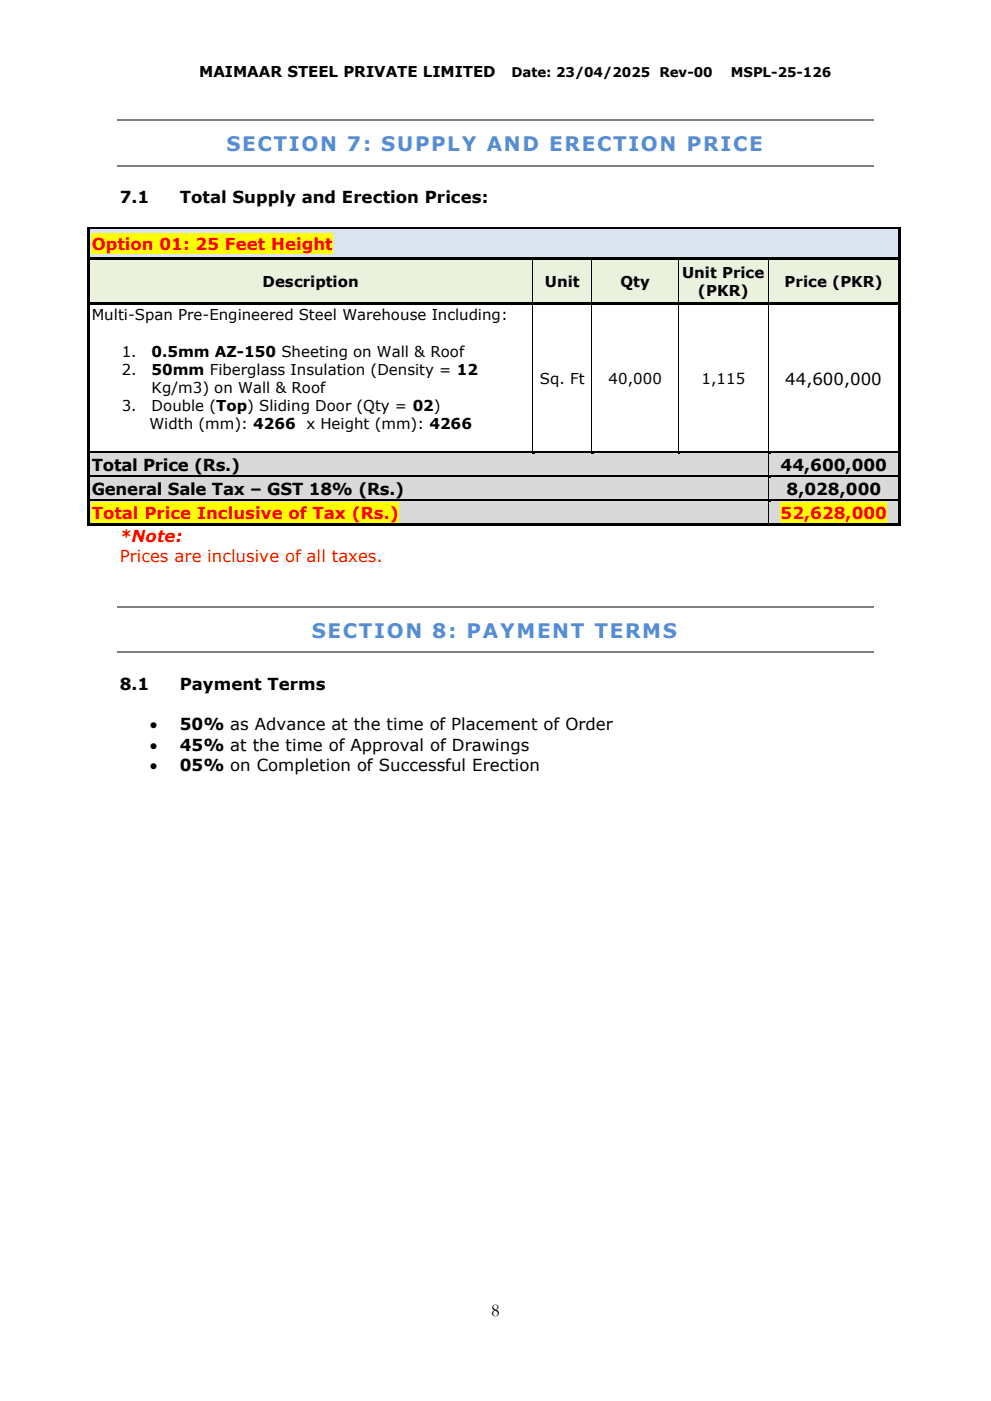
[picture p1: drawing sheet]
<svg xmlns="http://www.w3.org/2000/svg" width="210mm" height="297mm" viewBox="0 0 210 297" stroke-linecap="round" stroke-linejoin="round" font-family="sans-serif">
<defs><g id="words">
<g font-size="4.2" fill="#548dd4">
<text x="48" y="32.1">SECTION 7: SUPPLY AND ERECTION PRICE</text>
<text x="66.1" y="135.1">SECTION 8: PAYMENT TERMS</text>
</g>
<text font-size="3.9" x="104.1" y="278.9">8</text>
<g font-size="3.5">
<text x="25.4" y="43.1">7.1</text>
<text x="38.1" y="43.1">Total Supply and Erection Prices:</text>
<text x="166.4" y="81.5">44,600,000</text>
<text x="19.4" y="99.8">Total Price (Rs.)</text>
<text x="165.5" y="99.8">44,600,000</text>
<text x="19.4" y="104.9">General Sale Tax – GST 18% (Rs.)</text>
<text x="166.7" y="104.9">8,028,000</text>
<text x="25.4" y="146.2">8.1</text>
<text x="38.1" y="146.2">Payment Terms</text>
<text x="31.8" y="154.7">•</text>
<text x="38.1" y="154.7">50% as Advance at the time of Placement of Order</text>
<text x="31.8" y="159.1">•</text>
<text x="38.1" y="159.1">45% at the time of Approval of Drawings</text>
<text x="31.8" y="163.3">•</text>
<text x="38.1" y="163.3">05% on Completion of Successful Erection</text>
</g>
<g font-size="3.5" fill="#f00">
<text x="19.4" y="53.1">Option 01: 25 Feet Height</text>
<text x="19.4" y="110">Total Price Inclusive of Tax (Rs.)</text>
<text x="165.5" y="110">52,628,000</text>
<text x="25.4" y="114.9">*Note:</text>
<text x="25.4" y="119.2">Prices are inclusive of all taxes.</text>
</g>
<g font-size="3.2">
<text x="42.2" y="16.3">MAIMAAR STEEL PRIVATE LIMITED</text>
<text x="144.6" y="59">Unit Price</text>
<text x="55.7" y="60.9">Description</text>
<text x="115.5" y="60.9">Unit</text>
<text x="131.5" y="60.9">Qty</text>
<text x="147.9" y="62.8">(PKR)</text>
<text x="166.3" y="60.9">Price (PKR)</text>
<text x="19.4" y="67.9">Multi-Span Pre-Engineered Steel Warehouse Including:</text>
<text x="25.8" y="75.6">1.</text>
<text x="32.1" y="75.6">0.5mm AZ-150 Sheeting on Wall &amp; Roof</text>
<text x="25.8" y="79.4">2.</text>
<text x="32.1" y="79.4">50mm Fiberglass Insulation (Density = 12</text>
<text x="32.1" y="83.3">Kg/m3) on Wall &amp; Roof</text>
<text x="114.5" y="81.4">Sq. Ft</text>
<text x="129" y="81.4">40,000</text>
<text x="148.7" y="81.4">1,115</text>
<text x="25.8" y="87.2">3.</text>
<text x="32.1" y="87.2">Double (Top) Sliding Door (Qty = 02)</text>
<text x="31.7" y="91">Width (mm): 4266</text>
<text x="65" y="91">x Height (mm): 4266</text>
</g>
<g font-size="2.8">
<text x="108.4" y="16.3">Date: 23/04/2025 Rev-00</text>
<text x="154.9" y="16.3">MSPL-25-126</text>
</g>
</g></defs>
<path d="M24.9 25.5h160.3M24.9 35.2h160.3" fill="none" stroke="#808080" stroke-width=".25"/>
<g fill="#dbe5f1">
<path d="M19 48.6h171.3v6h-171.3z" fill-rule="evenodd"/>
<path d="M19.4 49.5h170.6v4.3h-170.6z" fill-rule="evenodd"/>
</g>
<path d="M19.4 49.5h51.2v4.3h-51.2z" fill-rule="evenodd" fill="#ff0"/>
<g fill="#000">
<path d="M18.5 48.1h.5v.6h-.5z" fill-rule="evenodd"/>
<path d="M18.5 48.1h.5v.5h-.5z" fill-rule="evenodd"/>
<path d="M18.5 48.7h.5v5.9h-.5z" fill-rule="evenodd"/>
<path d="M19 48.1h171.4v.5h-171.4z" fill-rule="evenodd"/>
<path d="M190.4 48.1h.5v.6h-.5z" fill-rule="evenodd"/>
<path d="M190.4 48.1h.5v.5h-.5z" fill-rule="evenodd"/>
<path d="M190.4 48.7h.5v5.9h-.5z" fill-rule="evenodd"/>
</g>
<path d="M19 48.7h171.4" fill="none" stroke="#dbe5f1" stroke-width=".21"/>
<g fill="#eaf1dd">
<path d="M19 55.2h93.9v8.9h-93.9z" fill-rule="evenodd"/>
<path d="M19.4 57.7h92.9v3.9h-92.9z" fill-rule="evenodd"/>
<path d="M113 55.2h12.4v8.9h-12.4z" fill-rule="evenodd"/>
<path d="M113.6 57.7h11.2v3.9h-11.2z" fill-rule="evenodd"/>
<path d="M125.5 55.2h18.2v8.9h-18.2z" fill-rule="evenodd"/>
<path d="M126.1 57.7h17.1v3.9h-17.1z" fill-rule="evenodd"/>
<path d="M143.8 55.2h19v8.9h-19z" fill-rule="evenodd"/>
<path d="M144.4 55.8h17.8v3.9h-17.8z" fill-rule="evenodd"/>
<path d="M144.4 59.7h17.8v3.8h-17.8z" fill-rule="evenodd"/>
<path d="M162.9 55.2h27.4v8.9h-27.4z" fill-rule="evenodd"/>
<path d="M163.5 57.7h26.5v3.9h-26.5z" fill-rule="evenodd"/>
</g>
<g fill="#000">
<path d="M18.5 54.6h.5v.6h-.5z" fill-rule="evenodd"/>
<path d="M19 54.6h93.9v.5h-93.9z" fill-rule="evenodd"/>
</g>
<path d="M19 55.1h93.9" fill="none" stroke="#eaf1dd" stroke-width=".21"/>
<path d="M113 55.1l.4 .1z" fill-rule="evenodd" fill="#eaf1dd"/>
<g fill="#000">
<path d="M112.9 54.6h.5v.5h-.5z" fill-rule="evenodd"/>
<path d="M113.4 54.6h12v.5h-12z" fill-rule="evenodd"/>
</g>
<path d="M113.4 55.1h12" fill="none" stroke="#eaf1dd" stroke-width=".21"/>
<path d="M125.5 55.1l.4 .1z" fill-rule="evenodd" fill="#eaf1dd"/>
<g fill="#000">
<path d="M125.4 54.6h.5v.5h-.5z" fill-rule="evenodd"/>
<path d="M125.9 54.6h17.8v.5h-17.8z" fill-rule="evenodd"/>
</g>
<path d="M125.9 55.1h17.8" fill="none" stroke="#eaf1dd" stroke-width=".21"/>
<path d="M143.8 55.1l.5 .1z" fill-rule="evenodd" fill="#eaf1dd"/>
<g fill="#000">
<path d="M143.7 54.6h.6v.5h-.6z" fill-rule="evenodd"/>
<path d="M144.3 54.6h18.5v.5h-18.5z" fill-rule="evenodd"/>
</g>
<path d="M144.3 55.1h18.5" fill="none" stroke="#eaf1dd" stroke-width=".21"/>
<path d="M162.9 55.1l.4 .1z" fill-rule="evenodd" fill="#eaf1dd"/>
<g fill="#000">
<path d="M162.8 54.6h.5v.5h-.5z" fill-rule="evenodd"/>
<path d="M163.3 54.6h27.1v.5h-27.1z" fill-rule="evenodd"/>
<path d="M190.4 54.6h.5v.6h-.5z" fill-rule="evenodd"/>
<path d="M18.5 55.2h.5v8.9h-.5z" fill-rule="evenodd"/>
<path d="M18.5 64.1h.5v.6h-.5z" fill-rule="evenodd"/>
<path d="M19 64.1h93.9v.6h-93.9z" fill-rule="evenodd"/>
<path d="M112.9 64.1h.5v.6h-.5z" fill-rule="evenodd"/>
<path d="M113.4 64.1h12v.6h-12z" fill-rule="evenodd"/>
<path d="M125.4 64.1h.5v.6h-.5z" fill-rule="evenodd"/>
<path d="M125.9 64.1h17.8v.6h-17.8z" fill-rule="evenodd"/>
<path d="M143.7 64.1h.6v.6h-.6z" fill-rule="evenodd"/>
<path d="M144.3 64.1h18.5v.6h-18.5z" fill-rule="evenodd"/>
<path d="M162.8 64.1h.5v.6h-.5z" fill-rule="evenodd"/>
<path d="M163.3 64.1h27.1v.6h-27.1z" fill-rule="evenodd"/>
<path d="M190.4 55.2h.5v8.9h-.5z" fill-rule="evenodd"/>
<path d="M190.4 64.1h.5v.6h-.5z" fill-rule="evenodd"/>
<path d="M18.5 64.7h.5v30.9h-.5z" fill-rule="evenodd"/>
<path d="M190.4 64.7h.5v30.9h-.5z" fill-rule="evenodd"/>
</g>
<path d="M163.3 55.1h27.1" fill="none" stroke="#eaf1dd" stroke-width=".21"/>
<path d="M113 55.2v8.9M125.5 55.2v8.9M143.8 55.2v8.9M162.8 55.2v8.9M113 64.7v30.9M125.5 64.7v30.9M143.8 64.7v30.9M162.8 64.7v30.9" fill="none" stroke="#000" stroke-width=".21"/>
<g fill="#d9d9d9">
<path d="M19 96.1h143.9v4.5h-143.9z" fill-rule="evenodd"/>
<path d="M19.4 96.2h142.9v4.3h-142.9z" fill-rule="evenodd"/>
<path d="M163 96.1h27.3v4.5h-27.3z" fill-rule="evenodd"/>
<path d="M163.6 96.2h26.4v4.3h-26.4z" fill-rule="evenodd"/>
</g>
<g fill="#000">
<path d="M18.5 95.6h.5v.5h-.5z" fill-rule="evenodd"/>
<path d="M19 95.6h93.9v.5h-93.9z" fill-rule="evenodd"/>
</g>
<path d="M19 96.1h93.9" fill="none" stroke="#d9d9d9" stroke-width=".21"/>
<path d="M112.9 96.1h.5z" fill-rule="evenodd" fill="#d9d9d9"/>
<g fill="#000">
<path d="M112.9 95.6h.5v.5h-.5z" fill-rule="evenodd"/>
<path d="M113.4 95.6h12v.5h-12z" fill-rule="evenodd"/>
</g>
<path d="M113.4 96.1h12" fill="none" stroke="#d9d9d9" stroke-width=".21"/>
<path d="M125.4 96.1h.5z" fill-rule="evenodd" fill="#d9d9d9"/>
<g fill="#000">
<path d="M125.4 95.6h.5v.5h-.5z" fill-rule="evenodd"/>
<path d="M125.9 95.6h17.8v.5h-17.8z" fill-rule="evenodd"/>
</g>
<path d="M125.9 96.1h17.8" fill="none" stroke="#d9d9d9" stroke-width=".21"/>
<path d="M143.7 96.1h.6z" fill-rule="evenodd" fill="#d9d9d9"/>
<g fill="#000">
<path d="M143.7 95.6h.6v.5h-.6z" fill-rule="evenodd"/>
<path d="M144.3 95.6h18.5v.5h-18.5z" fill-rule="evenodd"/>
</g>
<path d="M144.3 96.1h18.5" fill="none" stroke="#d9d9d9" stroke-width=".21"/>
<path d="M162.8 96.1h.5z" fill-rule="evenodd" fill="#d9d9d9"/>
<path d="M162.8 95.6h.5v.5h-.5z" fill-rule="evenodd" fill="#000"/>
<path d="M163 96.1h.4z" fill-rule="evenodd" fill="#d9d9d9"/>
<g fill="#000">
<path d="M162.9 95.6h.5v.5h-.5z" fill-rule="evenodd"/>
<path d="M163.4 95.6h27v.5h-27z" fill-rule="evenodd"/>
<path d="M190.4 95.6h.5v.5h-.5z" fill-rule="evenodd"/>
<path d="M18.5 96.1h.5v4.5h-.5z" fill-rule="evenodd"/>
<path d="M190.4 96.1h.5v4.5h-.5z" fill-rule="evenodd"/>
</g>
<path d="M163.4 96.1h27" fill="none" stroke="#d9d9d9" stroke-width=".21"/>
<path d="M163 96.1v4.5" fill="none" stroke="#000" stroke-width=".21"/>
<g fill="#d9d9d9">
<path d="M19 101.2h143.9v4.5h-143.9z" fill-rule="evenodd"/>
<path d="M19.4 101.3h142.9v4.3h-142.9z" fill-rule="evenodd"/>
<path d="M163 101.2h27.3v4.5h-27.3z" fill-rule="evenodd"/>
<path d="M163.6 101.3h26.4v4.3h-26.4z" fill-rule="evenodd"/>
</g>
<g fill="#000">
<path d="M18.5 100.6h.5v.6h-.5z" fill-rule="evenodd"/>
<path d="M19 100.6h143.9v.6h-143.9z" fill-rule="evenodd"/>
</g>
<path d="M19 101.2h143.9" fill="none" stroke="#d9d9d9" stroke-width=".21"/>
<path d="M163 101.2h.4z" fill-rule="evenodd" fill="#d9d9d9"/>
<g fill="#000">
<path d="M18.5 101.2h.5v4.5h-.5z" fill-rule="evenodd"/>
<path d="M162.9 100.6h.5v.6h-.5z" fill-rule="evenodd"/>
<path d="M163.4 100.6h27v.6h-27z" fill-rule="evenodd"/>
<path d="M190.4 100.6h.5v.6h-.5z" fill-rule="evenodd"/>
<path d="M190.4 101.2h.5v4.5h-.5z" fill-rule="evenodd"/>
</g>
<path d="M163.4 101.2h27" fill="none" stroke="#d9d9d9" stroke-width=".21"/>
<path d="M163 101.2v4.5" fill="none" stroke="#000" stroke-width=".21"/>
<g fill="#d9d9d9">
<path d="M19 106.3h143.9v4.5h-143.9z" fill-rule="evenodd"/>
<path d="M19.4 106.4h142.9v4.3h-142.9z" fill-rule="evenodd"/>
</g>
<path d="M19.4 106.4h65.2v4.3h-65.2z" fill-rule="evenodd" fill="#ff0"/>
<g fill="#d9d9d9">
<path d="M163 106.3h27.3v4.5h-27.3z" fill-rule="evenodd"/>
<path d="M163.6 106.4h26.4v4.3h-26.4z" fill-rule="evenodd"/>
</g>
<path d="M165.5 106.4h22.6v4.3h-22.6z" fill-rule="evenodd" fill="#ff0"/>
<g fill="#000">
<path d="M18.5 105.7h.5v.6h-.5z" fill-rule="evenodd"/>
<path d="M19 105.7h143.9v.5h-143.9z" fill-rule="evenodd"/>
</g>
<path d="M19 106.3h143.9" fill="none" stroke="#d9d9d9" stroke-width=".21"/>
<path d="M163 106.2l.4 .1z" fill-rule="evenodd" fill="#d9d9d9"/>
<g fill="#000">
<path d="M18.5 106.3h.5v4.5h-.5z" fill-rule="evenodd"/>
<path d="M18.5 110.8h.5v.5h-.5z" fill-rule="evenodd"/>
<path d="M18.5 110.8h.5v.5h-.5z" fill-rule="evenodd"/>
<path d="M19 110.8h143.9v.5h-143.9z" fill-rule="evenodd"/>
<path d="M162.9 105.7h.5v.5h-.5z" fill-rule="evenodd"/>
<path d="M162.9 110.8h.5v.5h-.5z" fill-rule="evenodd"/>
<path d="M163.4 105.7h27v.5h-27z" fill-rule="evenodd"/>
<path d="M163.4 110.8h27v.5h-27z" fill-rule="evenodd"/>
<path d="M190.4 105.7h.5v.6h-.5z" fill-rule="evenodd"/>
<path d="M190.4 106.3h.5v4.5h-.5z" fill-rule="evenodd"/>
<path d="M190.4 110.8h.5v.5h-.5z" fill-rule="evenodd"/>
<path d="M190.4 110.8h.5v.5h-.5z" fill-rule="evenodd"/>
</g>
<path d="M163.4 106.3h27" fill="none" stroke="#d9d9d9" stroke-width=".21"/>
<path d="M163 106.3v4.5" fill="none" stroke="#000" stroke-width=".21"/>
<path d="M24.9 128.6h160.3M24.9 138.3h160.3" fill="none" stroke="#808080" stroke-width=".25"/>
<use href="#words"/>
</svg>
